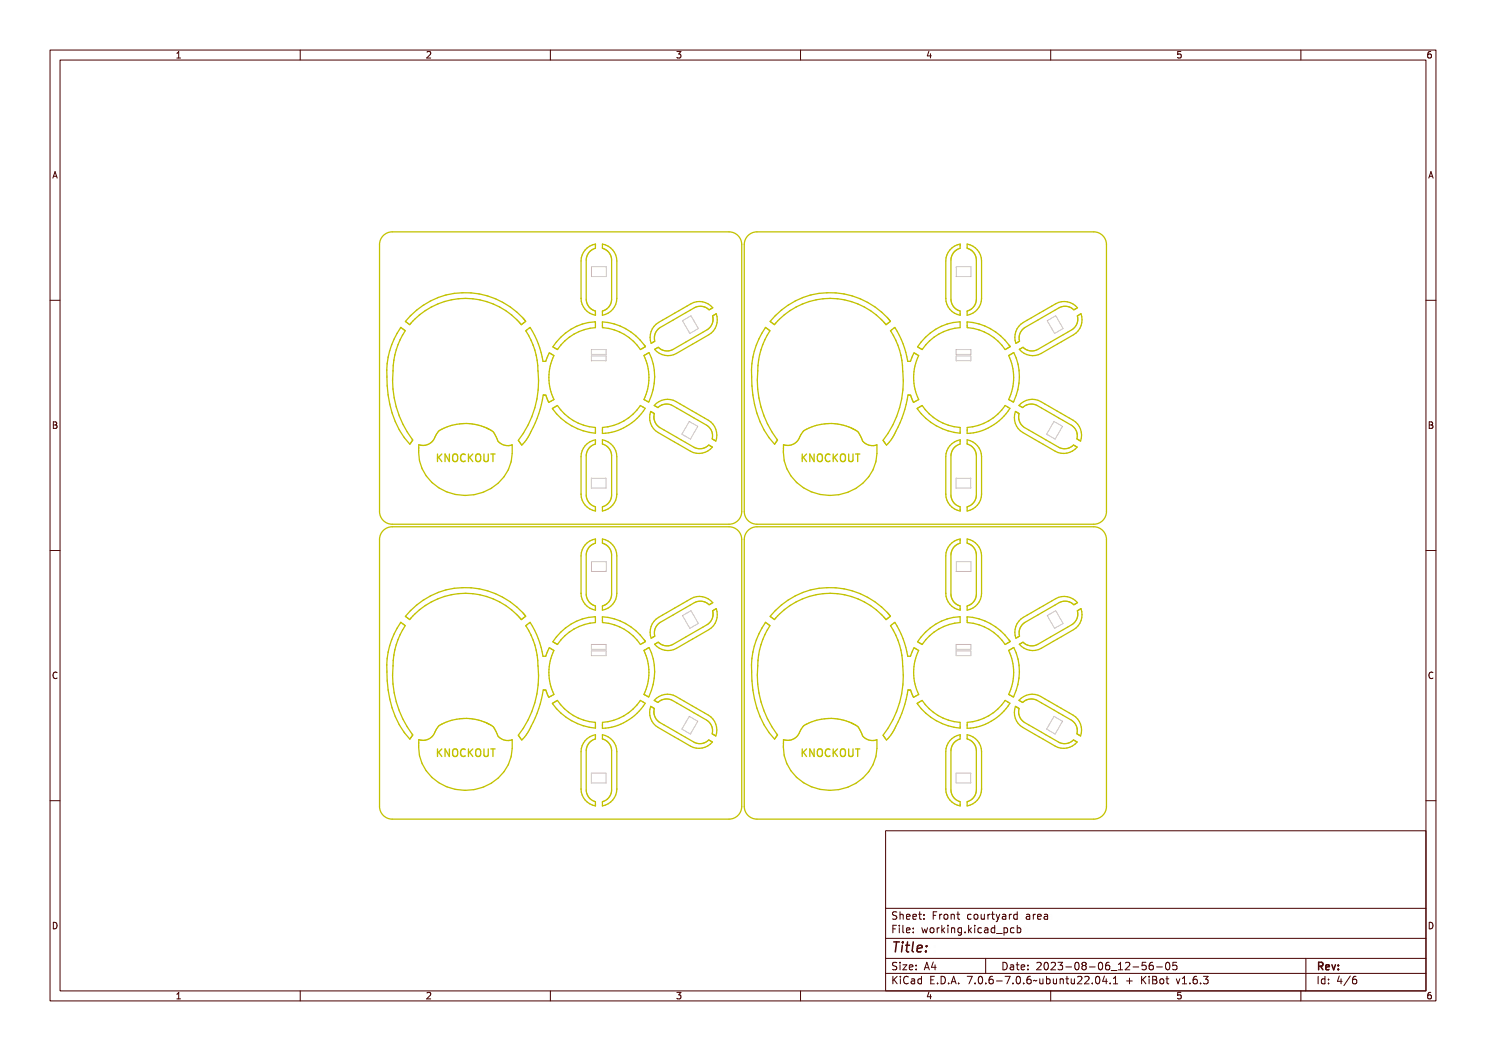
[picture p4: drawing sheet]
<svg xmlns="http://www.w3.org/2000/svg" width="297mm" height="210mm" viewBox="0 0 297 210" stroke-linecap="round" stroke-linejoin="round" font-family="sans-serif">
<defs><g id="words">
<text font-size="2.7" fill="#480000" x="178" y="190.3">Title:</text>
<g font-size="2" fill="#c2c200">
<text x="86.9" y="92.4">KNOCKOUT</text>
<text x="159.8" y="92.4">KNOCKOUT</text>
<text x="86.9" y="151.4">KNOCKOUT</text>
<text x="159.8" y="151.4">KNOCKOUT</text>
</g>
<g font-size="2" fill="#480000">
<text x="178" y="183.7">Sheet: Front courtyard area</text>
<text x="178" y="186.5">File: working.kicad_pcb</text>
<text x="178" y="193.9">Size: A4</text>
<text x="178" y="196.6">KiCad E.D.A. 7.0.6-7.0.6~ubuntu22.04.1 + KiBot v1.6.3</text>
<text x="200" y="193.9">Date: 2023-08-06_12-56-05</text>
<text x="263" y="196.6">Id: 4/6</text>
<text x="263" y="193.9">Rev:</text>
</g>
<g font-size="1.7" fill="#480000">
<text x="35" y="11.7">1</text>
<text x="85" y="11.7">2</text>
<text x="135" y="11.7">3</text>
<text x="185" y="11.7">4</text>
<text x="235" y="11.7">5</text>
<text x="285" y="11.7">6</text>
<text x="10.5" y="35.7">A</text>
<text x="285.5" y="35.7">A</text>
<text x="10.5" y="85.6">B</text>
<text x="285.5" y="85.6">B</text>
<text x="10.5" y="135.7">C</text>
<text x="285.5" y="135.7">C</text>
<text x="10.5" y="185.6">D</text>
<text x="285.5" y="185.6">D</text>
<text x="35" y="199.7">1</text>
<text x="85" y="199.7">2</text>
<text x="135" y="199.7">3</text>
<text x="185" y="199.7">4</text>
<text x="235" y="199.7">5</text>
<text x="285" y="199.7">6</text>
</g>
</g></defs>
<g fill="none" stroke="#c2c2c2" stroke-width=".2">
<path d="M118.2 53.3h3v2h-3zM191.1 53.3h3v2h-3zM118.2 69.8h2.9v1h-2.9zM118.2 71.1h2.9v1h-2.9zM136.4 64.1l1.7-1 1.5 2.5-1.7 1zM191.1 71.1h2.9v1h-2.9zM191.1 69.8h2.9v1h-2.9zM209.3 64.1l1.7-1 1.5 2.5-1.7 1zM118.2 95.6h2.9v1.9h-2.9zM137.8 84.2l1.7 1-1.5 2.5-1.7-.9zM191.1 95.6h2.9v1.9h-2.9zM210.7 84.2l1.7 1-1.5 2.5-1.7-.9z"/>
<path d="M118.2 112.2h3v2h-3zM191.1 112.2h3v2h-3zM118.2 128.8h2.9v.9h-2.9zM118.2 130h2.9v1h-2.9zM136.4 123l1.7-1 1.5 2.6-1.7 1zM191.1 128.8h2.9v.9h-2.9zM191.1 130h2.9v1h-2.9zM209.3 123l1.7-1 1.5 2.6-1.7 1zM118.2 154.5h2.9v2h-2.9zM137.8 143.1l1.7 1-1.5 2.6-1.7-1zM191.1 154.5h2.9v2h-2.9zM210.7 143.1l1.7 1-1.5 2.6-1.7-1z"/>
</g>
<g fill="none" stroke="#c2c200" stroke-width=".25">
<path d="M76.4 47.3a2.54 2.54 0 0 1 2-1h67.3a2.54 2.54 0 0 1 2.5 2.6v53.3a2.54 2.54 0 0 1-2.5 2.6h-67.3a2.54 2.54 0 0 1-2.5-2.6v-53.3v-.6zM116.1 59.6a3.5 3.5 0 0 0 2.9 3.4v-.9a2.48 2.48 0 0 1-1.8-2.3v-7.9a2.46 2.46 0 0 1 1.8-2.3v-.8a3.5 3.5 0 0 0-2.9 3.3v7.5M123.3 59.6a3.5 3.5 0 0 1-2.9 3.4v-.7a2.86 2.86 0 0 0 1.8-2.5v-7.9a2.46 2.46 0 0 0-1.8-2.3v-.8a3.5 3.5 0 0 1 2.9 3.3v7.5M149.3 47.3a2.53 2.53 0 0 1 2-1h67.3a2.54 2.54 0 0 1 2.5 2.6v53.3a2.54 2.54 0 0 1-2.5 2.6h-67.3a2.54 2.54 0 0 1-2.5-2.6v-53.3v-.6zM189 59.6a3.5 3.5 0 0 0 2.9 3.4v-.9a2.48 2.48 0 0 1-1.8-2.3v-7.9a2.46 2.46 0 0 1 1.8-2.3v-.8a3.5 3.5 0 0 0-2.9 3.3v7.5M196.2 59.6a3.5 3.5 0 0 1-2.9 3.4v-.7a2.86 2.86 0 0 0 1.8-2.5v-7.9a2.81 2.81 0 0 0-1.8-2.4v-.7a3.5 3.5 0 0 1 2.9 3.3v7.5M80.1 65.4l.9 .7a14.7 14.7 0 0 0-2.4 8.1 19.7 19.7 0 0 0 3.9 13.7l-.6 .9a19.6 19.6 0 0 1-4.6-13.6 15.4 15.4 0 0 1 2.8-9.8zM82 63.1a15.5 15.5 0 0 1 23.1 1.1l-.4 .3a.53 .53 0 0 1-.5 .3 .53 .53 0 0 1-.5-.5 14.5 14.5 0 0 0-21.8 .6l-.9-.7zM105.1 66.1l.9-.7a19.6 19.6 0 0 1 2.6 6.8h.5l.7-1.7 .9 .6a10 10 0 0 0 0 8.7l-1 .6-.4-.9a.52 .52 0 0 0-.7-.6 20.2 20.2 0 0 1-4.3 10l-.7-.9a19.9 19.9 0 0 0 3.9-15l-.1-.9a14.9 14.9 0 0 0-2.3-6zM112.1 67.3a10.4 10.4 0 0 1 6.9-3v1.2a10 10 0 0 0-7.6 4.3l-.9-.5zM120.4 64.3a11.4 11.4 0 0 1 8.6 5l-1 .5a10 10 0 0 0-7.6-4.3zM128.7 71l1-.5a11.2 11.2 0 0 1 0 9.8l-1-.5a10 10 0 0 0 0-8.8z"/>
<path d="M131.1 64.8l6.2-3.6a3.6 3.6 0 0 1 5.2 .3l-.2 .1a.65 .65 0 0 1-1.1-.1 2.54 2.54 0 0 0-2.4 0l-6.8 3.9a2.75 2.75 0 0 0-1.2 2.8l-.7 .4a3.5 3.5 0 0 1 1-3.8zM135.2 70.6a3.5 3.5 0 0 1-4.4-.8l.2-.1a.61 .61 0 0 1 1.1 .1l.2 .1a2.47 2.47 0 0 0 2.2-.1l6.8-3.9a2.81 2.81 0 0 0 1.2-2.8l.7-.4a3.5 3.5 0 0 1-1.5 4.2l-6.5 3.7M153 65.4l.9 .7a14.8 14.8 0 0 0-2.4 8.1 19.7 19.7 0 0 0 3.9 13.7l-.6 .9a19.6 19.6 0 0 1-4.6-13.6 15.5 15.5 0 0 1 2.8-9.8zM154.9 63.1a15.5 15.5 0 0 1 23.1 1.1l-.4 .3a.53 .53 0 0 1-.5 .3 .53 .53 0 0 1-.5-.5 14.5 14.5 0 0 0-21.8 .6l-.9-.7zM178 66.1l.9-.7a19.6 19.6 0 0 1 2.6 6.8h.5l.7-1.7 .9 .6a10 10 0 0 0 0 8.7l-1 .6-.4-.9a.52 .52 0 0 0-.7-.6 20.2 20.2 0 0 1-4.3 10l-.7-.9a20 20 0 0 0 3.9-15 14.8 14.8 0 0 0-2.4-6.9zM185 67.3a10.4 10.4 0 0 1 6.9-3v1.2a10 10 0 0 0-7.6 4.3l-.9-.5zM193.3 64.3a11.4 11.4 0 0 1 8.6 5l-1 .5a9.9 9.9 0 0 0-7.6-4.3zM201.6 71l1-.5a11.2 11.2 0 0 1 0 9.8l-1-.5a10 10 0 0 0 0-8.8zM201.8 69.1v.1M204 64.8l6.2-3.6a3.6 3.6 0 0 1 5.2 .3l-.2 .1a.65 .65 0 0 1-1.1-.1 2.54 2.54 0 0 0-2.4 0l-6.8 3.9a2.75 2.75 0 0 0-1.2 2.8l-.7 .4a3.5 3.5 0 0 1 1-3.8zM208.1 70.6a3.5 3.5 0 0 1-4.4-.8l.2-.1a.61 .61 0 0 1 1.1 .1l.2 .1a2.47 2.47 0 0 0 2.2-.1l6.8-3.9a2.82 2.82 0 0 0 1.2-2.8l.7-.4a3.5 3.5 0 0 1-1.5 4.2l-6.5 3.7M83.7 88.9a2.72 2.72 0 0 0 3.5-2.1 4.7 4.7 0 0 1 3.2-1.8 9.8 9.8 0 0 1 8.2 1.3l.4 .7a2.98 2.98 0 0 0 1.4 1.8l1.2 .2 .8-.1a9.2 9.2 0 0 1-11.5 9.9 8.9 8.9 0 0 1-7.2-9.9z"/>
<path d="M110.4 81.6l1-.6a10 10 0 0 0 7.6 4.4v1.2a11.8 11.8 0 0 1-8.6-5zM117 89.1a3.6 3.6 0 0 1 2-1.2v.8a2.48 2.48 0 0 0-1.8 2.4v7.8a2.51 2.51 0 0 0 1.8 2.4v.8a3.5 3.5 0 0 1-2.9-3.4v-7.4a3.4 3.4 0 0 1 .9-2.2zM120.4 87.9a3.5 3.5 0 0 1 2.9 3.4v7.4a3.5 3.5 0 0 1-2.9 3.4v-.8a2.47 2.47 0 0 0 1.8-2.4v-7.8a2.76 2.76 0 0 0-1.8-2.5zM120.4 85.4a10 10 0 0 0 7.6-4.4l1 .6a10.8 10.8 0 0 1-8.6 5zM130.1 82.2l.1 .1a.65 .65 0 0 1 .5 1v.3a2.57 2.57 0 0 0 1.2 1.8l6.8 4a2.48 2.48 0 0 0 3-.5l.7 .4a3.5 3.5 0 0 1-4.4 .9l-3.2-1.9a13.9 13.9 0 0 1-4.2-2.7 3.5 3.5 0 0 1-.5-3.4zM130.8 81a3.6 3.6 0 0 1 5.1-.3l4.9 2.8a3.7 3.7 0 0 1 2.3 4.6l-.2-.1a.75 .75 0 0 1-.5-1.1v-.1a2.52 2.52 0 0 0-1.2-1.8l-6.8-4a2.48 2.48 0 0 0-2.9 .4zM156.6 88.9a2.72 2.72 0 0 0 3.5-2.1 4.7 4.7 0 0 1 3.2-1.8 9.8 9.8 0 0 1 8.2 1.3l.4 .7a2.99 2.99 0 0 0 1.4 1.8l1.2 .2 .8-.1a9.2 9.2 0 0 1-11.5 9.9 8.9 8.9 0 0 1-7.2-9.9zM183.3 81.6l1-.6a10 10 0 0 0 7.6 4.4v1.2a11.8 11.8 0 0 1-8.6-5zM189.9 89.1a3.6 3.6 0 0 1 2-1.2v.8a2.48 2.48 0 0 0-1.8 2.4v7.8a2.51 2.51 0 0 0 1.8 2.4v.8a3.5 3.5 0 0 1-2.9-3.4v-7.4a3.4 3.4 0 0 1 .9-2.2zM193.3 87.9a3.5 3.5 0 0 1 2.9 3.4v7.4a3.5 3.5 0 0 1-2.9 3.4v-.8a2.47 2.47 0 0 0 1.8-2.4v-7.8a2.76 2.76 0 0 0-1.8-2.5zM193.3 85.4a10 10 0 0 0 7.6-4.4l1 .6a10.8 10.8 0 0 1-8.6 5zM203 82.2l.1 .1a.65 .65 0 0 1 .5 1v.3a2.56 2.56 0 0 0 1.2 1.8l6.8 4a2.48 2.48 0 0 0 3-.5l.7 .4a3.5 3.5 0 0 1-4.4 .9l-3.2-1.9a13.9 13.9 0 0 1-4.2-2.7 3.5 3.5 0 0 1-.5-3.4z"/>
<path d="M214.5 84a3.5 3.5 0 0 1 1.5 4.1l-.2-.1a.75 .75 0 0 1-.5-1.1v-.1a2.51 2.51 0 0 0-1.2-1.8l-6.8-4a2.48 2.48 0 0 0-2.9 .4l-.7-.4a3.6 3.6 0 0 1 5.1-.3l5.7 3.3M76.4 106.2a2.54 2.54 0 0 1 2-.9h67.3a2.54 2.54 0 0 1 2.5 2.5v53.3a2.54 2.54 0 0 1-2.5 2.6h-67.3a2.54 2.54 0 0 1-2.5-2.6v-53.3v-.6zM116.1 118.5a3.5 3.5 0 0 0 2.9 3.4v-.8a2.48 2.48 0 0 1-1.8-2.4v-7.8a2.46 2.46 0 0 1 1.8-2.4v-.8a3.5 3.5 0 0 0-2.9 3.4v7.5M123.3 118.5a3.5 3.5 0 0 1-2.9 3.4v-.7a2.85 2.85 0 0 0 1.8-2.5v-7.8a2.81 2.81 0 0 0-1.8-2.5v-.7a3.5 3.5 0 0 1 2.9 3.4v7.5M149.7 105.8l1-.5h.6h67.3a2.54 2.54 0 0 1 2.5 2.5v53.3a2.54 2.54 0 0 1-2.5 2.6h-67.3a2.54 2.54 0 0 1-2.5-2.6v-53.3a2.53 2.53 0 0 1 .9-2zM189 118.5a3.5 3.5 0 0 0 2.9 3.4v-.8a2.48 2.48 0 0 1-1.8-2.4v-7.8a2.46 2.46 0 0 1 1.8-2.4v-.8a3.5 3.5 0 0 0-2.9 3.4v7.5M196.2 118.5a3.5 3.5 0 0 1-2.9 3.4v-.7a2.85 2.85 0 0 0 1.8-2.5v-7.8a2.81 2.81 0 0 0-1.8-2.5v-.7a3.5 3.5 0 0 1 2.9 3.4v7.5M80.1 124.3l.9 .7a14.7 14.7 0 0 0-2.4 8.1 19.7 19.7 0 0 0 3.9 13.8l-.6 .8a19.6 19.6 0 0 1-4.6-13.6 15.4 15.4 0 0 1 2.8-9.8zM82 122.1a15.5 15.5 0 0 1 23.1 1l-.4 .3a.53 .53 0 0 1-.5 .3 .53 .53 0 0 1-.5-.4 14.5 14.5 0 0 0-21.8 .5l-.9-.6zM105.1 125l.9-.6a19.7 19.7 0 0 1 2.6 6.7h.5l.7-1.7 .9 .6a10 10 0 0 0 0 8.8l-1 .5-.4-.9a.52 .52 0 0 0-.7-.5 20.2 20.2 0 0 1-4.3 10l-.7-1a19.9 19.9 0 0 0 3.9-15l-.1-.9a14.9 14.9 0 0 0-2.3-6zM112.1 126.3a10.3 10.3 0 0 1 6.9-3.1v1.2a10 10 0 0 0-7.6 4.4l-.9-.6zM120.4 123.2a11.4 11.4 0 0 1 8.6 5l-1 .6a9.9 9.9 0 0 0-7.6-4.4z"/>
<path d="M128.7 130l1-.6a11.2 11.2 0 0 1 0 9.9l-1-.5a10 10 0 0 0 0-8.8zM128.9 128.1h.1M130.8 139.9a3.6 3.6 0 0 1 5.1-.3l4.9 2.8a3.7 3.7 0 0 1 2.3 4.7l-.2-.1a.75 .75 0 0 1-.5-1.1v-.2a2.52 2.52 0 0 0-1.2-1.8l-6.8-3.9a2.48 2.48 0 0 0-2.9 .4zM131.1 123.7l6.2-3.6a3.6 3.6 0 0 1 5.2 .3l-.2 .1a.65 .65 0 0 1-1.1 0 2.54 2.54 0 0 0-2.4-.1l-6.8 4a2.75 2.75 0 0 0-1.2 2.8l-.7 .3a3.5 3.5 0 0 1 1-3.8zM135.2 129.6a3.5 3.5 0 0 1-4.4-.9l.2-.1a.61 .61 0 0 1 1.1 .1l.2 .1a2.48 2.48 0 0 0 2.2 0l6.8-4a2.81 2.81 0 0 0 1.2-2.8l.7-.4a3.5 3.5 0 0 1-1.5 4.2l-6.5 3.8M153 124.3l.9 .7a14.8 14.8 0 0 0-2.4 8.1 19.7 19.7 0 0 0 3.9 13.8l-.6 .8a19.6 19.6 0 0 1-4.6-13.6 15.4 15.4 0 0 1 2.8-9.8zM154.9 122.1a15.5 15.5 0 0 1 23.1 1l-.4 .3a.53 .53 0 0 1-.5 .3 .53 .53 0 0 1-.5-.4 14.5 14.5 0 0 0-21.8 .5l-.9-.6zM178 125l.9-.6a19.7 19.7 0 0 1 2.6 6.7h.5l.7-1.7 .9 .6a10 10 0 0 0 0 8.8l-1 .5-.4-.9a.52 .52 0 0 0-.7-.5 20.2 20.2 0 0 1-4.3 10l-.7-1a19.9 19.9 0 0 0 3.9-15l-.1-.9a14.8 14.8 0 0 0-2.3-6zM185 126.3a10.3 10.3 0 0 1 6.9-3.1v1.2a10 10 0 0 0-7.6 4.4l-.9-.6zM201.6 130l1-.6a11.2 11.2 0 0 1 0 9.9l-1-.5a10 10 0 0 0 0-8.8zM201.7 127.9a11.4 11.4 0 0 0-8.4-4.7v1.2a9.9 9.9 0 0 1 7.6 4.4l.4-.2a.51 .51 0 0 0 .5-.5M201.7 127.9v.1"/>
<path d="M201.7 128l.1 .1M201.8 128.1h.1M204 123.7l6.2-3.6a3.6 3.6 0 0 1 5.2 .3l-.2 .1a.65 .65 0 0 1-1.1 0 2.54 2.54 0 0 0-2.4-.1l-6.8 4a2.75 2.75 0 0 0-1.2 2.8l-.7 .3a3.5 3.5 0 0 1 1-3.8zM208.1 129.6a3.5 3.5 0 0 1-4.4-.9l.2-.1a.61 .61 0 0 1 1.1 .1l.2 .1a2.48 2.48 0 0 0 2.2 0l6.8-4a2.82 2.82 0 0 0 1.2-2.8l.7-.4a3.5 3.5 0 0 1-1.5 4.2l-6.5 3.8M83.7 147.8a2.72 2.72 0 0 0 3.5-2 4.7 4.7 0 0 1 3.2-1.9 9.8 9.8 0 0 1 8.2 1.4l.4 .6a2.98 2.98 0 0 0 1.4 1.9 2.61 2.61 0 0 0 2 0 9.2 9.2 0 0 1-11.5 9.9 8.9 8.9 0 0 1-7.2-9.9zM110.4 140.6l1-.6a10 10 0 0 0 7.6 4.3v1.2a11.8 11.8 0 0 1-8.6-4.9zM116.1 157.7a3.5 3.5 0 0 0 2.9 3.3v-.8a2.48 2.48 0 0 1-1.8-2.3v-7.9a2.51 2.51 0 0 1 1.8-2.3v-.9a3.5 3.5 0 0 0-2.9 3.4v7.5M120.4 144.3a10 10 0 0 0 7.6-4.3l1 .5a10.8 10.8 0 0 1-8.6 5zM123.3 157.7a3.5 3.5 0 0 1-2.9 3.3v-.8a2.47 2.47 0 0 0 1.8-2.3v-7.9a2.46 2.46 0 0 0-1.8-2.3v-.9a3.5 3.5 0 0 1 2.9 3.4v7.5M130.1 141.1l.1 .2a.65 .65 0 0 1 .5 .9v.3a2.56 2.56 0 0 0 1.2 1.9l6.8 3.9a2.48 2.48 0 0 0 3-.5l.7 .5a3.5 3.5 0 0 1-4.4 .8l-3.2-1.9a13.9 13.9 0 0 1-4.2-2.6 3.5 3.5 0 0 1-.5-3.5zM156.6 147.8a2.73 2.73 0 0 0 3.5-2 4.7 4.7 0 0 1 3.2-1.9 9.8 9.8 0 0 1 8.2 1.4l.4 .6a2.99 2.99 0 0 0 1.4 1.9 2.62 2.62 0 0 0 2 0 9.2 9.2 0 0 1-11.5 9.9 8.9 8.9 0 0 1-7.2-9.9zM183.3 140.6l1-.6a10 10 0 0 0 7.6 4.3v1.2a11.8 11.8 0 0 1-8.6-4.9z"/>
<path d="M189 157.7a3.5 3.5 0 0 0 2.9 3.3v-.8a2.48 2.48 0 0 1-1.8-2.3v-7.9a2.51 2.51 0 0 1 1.8-2.3v-.9a3.5 3.5 0 0 0-2.9 3.4v7.5M193.3 144.3a10 10 0 0 0 7.6-4.3l1 .5a10.8 10.8 0 0 1-8.6 5zM196.2 157.7a3.5 3.5 0 0 1-2.9 3.3v-.8a2.47 2.47 0 0 0 1.8-2.3v-7.9a2.46 2.46 0 0 0-1.8-2.3v-.9a3.5 3.5 0 0 1 2.9 3.4v7.5M203 141.1l.1 .2a.65 .65 0 0 1 .5 .9v.3a2.56 2.56 0 0 0 1.2 1.9l6.8 3.9a2.48 2.48 0 0 0 3-.5l.7 .5a3.5 3.5 0 0 1-4.4 .8l-3.2-1.9a13.9 13.9 0 0 1-4.2-2.6 3.5 3.5 0 0 1-.5-3.5zM214.5 142.9a3.5 3.5 0 0 1 1.5 4.2l-.2-.1a.75 .75 0 0 1-.5-1.1v-.2a2.51 2.51 0 0 0-1.2-1.8l-6.8-3.9a2.48 2.48 0 0 0-2.9 .4l-.7-.5a3.6 3.6 0 0 1 5.1-.3l5.7 3.3"/>
</g>
<g fill="none" stroke="#c2c200" stroke-width=".27">
<path d="M87 91h.2v.6l.7-.6h.2l-.6 .6 .6 .8h-.2l-.5-.7-.2 .2v.5h-.2zM88.3 91h.2l.5 1.2v-1.2h.2v1.4h-.3l-.5-1.2v1.2h-.1zM89.7 91a.54 .54 0 0 1 .6 .1 .54 .54 0 0 1 .1 .6 .54 .54 0 0 1-.5 .8 .54 .54 0 0 1-.5-.8zM89.8 91.1a.57 .57 0 0 1 .4 .9l-.1 .3a.57 .57 0 0 1-.4-1zM90.8 91.1a.41 .41 0 0 1 .4-.2 .41 .41 0 0 1 .4 .3 .56 .56 0 0 0-.8 .4 .56 .56 0 0 0 .6 .7l.2-.1a.44 .44 0 0 1-.5 .3 .44 .44 0 0 1-.3-.4l-.1-.6zM91.9 91h.2v.6l.6-.6h.2l-.5 .6 .6 .8h-.3l-.5-.7-.1 .2v.5h-.2zM93.3 91a.54 .54 0 0 1 .6 .1 .54 .54 0 0 1 .2 .6 .54 .54 0 0 1-.5 .8 .54 .54 0 0 1-.5-.8zM93.4 91.1a.57 .57 0 0 1 .4 .9l-.1 .3a.57 .57 0 0 1-.4-1zM94.3 91h.2v1a.27 .27 0 0 0 .3 .3 .27 .27 0 0 0 .3-.3v-1h.2v.9a.48 .48 0 0 1-.5 .6 .48 .48 0 0 1-.5-.6zM95.4 91h1.2v.1h-.5v1.3h-.2v-1.3h-.5zM97.6 90.7v1.2l-.2 .3h-.4M98.1 90.7h.9"/>
<path d="M98.5 90.7v1.5M159.9 91h.2v.6l.7-.6h.2l-.6 .6 .6 .8h-.2l-.5-.7-.2 .2v.5h-.2zM161.2 91h.2l.5 1.2v-1.2h.2v1.4h-.3l-.5-1.2v1.2h-.1zM162.6 91a.54 .54 0 0 1 .6 .1 .54 .54 0 0 1 .1 .6 .54 .54 0 0 1-.5 .8 .54 .54 0 0 1-.5-.8zM162.7 91.1a.57 .57 0 0 1 .4 .9l-.1 .3a.57 .57 0 0 1-.4-1zM163.7 91.1a.41 .41 0 0 1 .4-.2 .41 .41 0 0 1 .4 .3 .56 .56 0 0 0-.8 .4 .56 .56 0 0 0 .6 .7l.2-.1a.44 .44 0 0 1-.5 .3 .44 .44 0 0 1-.4-.4v-.6zM164.8 91h.2v.6l.6-.6h.2l-.5 .6 .6 .8h-.3l-.5-.7-.1 .2v.5h-.2zM166.2 91a.54 .54 0 0 1 .6 .1 .54 .54 0 0 1 .2 .6 .54 .54 0 0 1-.5 .8 .54 .54 0 0 1-.5-.8zM166.3 91.1a.57 .57 0 0 1 .4 .9l-.1 .3a.57 .57 0 0 1-.4-1zM167.2 91h.2v1a.27 .27 0 0 0 .3 .3 .27 .27 0 0 0 .3-.3v-1h.2v.9a.48 .48 0 0 1-.5 .6 .48 .48 0 0 1-.5-.6zM168.3 91h1.2v.1h-.5v1.3h-.2v-1.3h-.5zM170.5 90.7v1.2l-.2 .3h-.4"/>
<path d="M171 90.7h.9M171.4 90.7v1.5M87 149.9h.2v.6l.7-.6h.2l-.6 .6 .6 .9h-.2l-.5-.8-.2 .2v.6h-.2zM88.3 149.9h.2l.5 1.2v-1.2h.2v1.5h-.3l-.5-1.3v1.3h-.1zM89.7 149.9a.54 .54 0 0 1 .6 .1 .54 .54 0 0 1 .1 .6 .54 .54 0 0 1-.5 .8 .54 .54 0 0 1-.5-.8zM89.8 150.1a.57 .57 0 0 1 .4 .9l-.1 .2a.57 .57 0 0 1-.4-.9zM90.8 150.1a.41 .41 0 0 1 .4-.3 .41 .41 0 0 1 .4 .3 .56 .56 0 0 0-.8 .4 .56 .56 0 0 0 .6 .7l.2-.1a.44 .44 0 0 1-.5 .3 .44 .44 0 0 1-.3-.4l-.1-.6zM91.9 149.9h.2v.6l.6-.6h.2l-.5 .6 .6 .9h-.3l-.5-.8-.1 .2v.6h-.2zM93.3 149.9a.54 .54 0 0 1 .6 .1 .54 .54 0 0 1 .2 .6 .54 .54 0 0 1-.5 .8 .54 .54 0 0 1-.5-.8zM93.4 150.1a.57 .57 0 0 1 .4 .9l-.1 .2a.57 .57 0 0 1-.4-.9zM94.3 149.9h.2v1a.27 .27 0 0 0 .3 .3 .27 .27 0 0 0 .3-.3v-1h.2v.9a.48 .48 0 0 1-.5 .6 .48 .48 0 0 1-.5-.6zM95.4 149.9h1.2v.2h-.5v1.3h-.2v-1.3h-.5z"/>
<path d="M97.6 149.6v1.3l-.2 .2-.4 .1M98.1 149.6h.9M98.5 149.6v1.6M159.9 149.9h.2v.6l.7-.6h.2l-.6 .6 .6 .9h-.2l-.5-.8-.2 .2v.6h-.2zM161.2 149.9h.2l.5 1.2v-1.2h.2v1.5h-.3l-.5-1.3v1.3h-.1zM162.6 149.9a.54 .54 0 0 1 .6 .1 .54 .54 0 0 1 .1 .6 .54 .54 0 0 1-.5 .8 .54 .54 0 0 1-.5-.8zM162.7 150.1a.57 .57 0 0 1 .4 .9l-.1 .2a.57 .57 0 0 1-.4-.9zM163.7 150.1a.41 .41 0 0 1 .4-.3 .41 .41 0 0 1 .4 .3 .56 .56 0 0 0-.8 .4 .56 .56 0 0 0 .6 .7l.2-.1a.44 .44 0 0 1-.5 .3 .44 .44 0 0 1-.4-.4v-.6zM164.8 149.9h.2v.6l.6-.6h.2l-.5 .6 .6 .9h-.3l-.5-.8-.1 .2v.6h-.2zM166.2 149.9a.54 .54 0 0 1 .6 .1 .54 .54 0 0 1 .2 .6 .54 .54 0 0 1-.5 .8 .54 .54 0 0 1-.5-.8zM166.3 150.1a.57 .57 0 0 1 .4 .9l-.1 .2a.57 .57 0 0 1-.4-.9zM167.2 149.9h.2v1a.27 .27 0 0 0 .3 .3 .27 .27 0 0 0 .3-.3v-1h.2v.9a.48 .48 0 0 1-.5 .6 .48 .48 0 0 1-.5-.6z"/>
<path d="M168.3 149.9h1.2v.2h-.5v1.3h-.2v-1.3h-.5zM170.5 149.6v1.3l-.2 .2-.4 .1M171 149.6h.9M171.4 149.6v1.6"/>
</g>
<g fill="none" stroke="#480000" stroke-width=".2">
<path d="M10 10h277v190h-277zM12 12h273v186h-273zM60 10v2M110 10v2M160 10v2M210 10v2M260 10v2M10 60h2M285 60h2M10 110h2M285 110h2M10 160h2"/>
<path d="M285 160h2M177 166h108v32h-108zM60 198v2M110 198v2M160 198v2M177 181.5h108M177 187.5h108M177 191.5h108M177 194.5h108M178.1 195.2h.2v.6l.6-.6h.3l-.6 .6 .6 .8h-.2l-.5-.7-.2 .2v.5h-.2zM178.2 185h.9v.2h-.7v.4h.6v.2h-.6v.7h-.2zM178.3 182.4l.5-.1h.2v.2a.31 .31 0 0 0-.5-.1 .31 .31 0 0 0 0 .5 .5 .5 0 0 1 .6 .6 .5 .5 0 0 1-.8 .2l-.1-.2a.34 .34 0 0 0 .4 .1 .34 .34 0 0 0 .1-.5 .47 .47 0 0 1-.5-.2 .47 .47 0 0 1 .1-.5z"/>
<path d="M178.3 192.5l.5-.1h.2v.2a.31 .31 0 0 0-.5-.1 .31 .31 0 0 0 0 .5 .5 .5 0 0 1 .6 .6 .5 .5 0 0 1-.8 .2l-.1-.2a.34 .34 0 0 0 .4 .1 .34 .34 0 0 0 .1-.5 .47 .47 0 0 1-.5-.2 .47 .47 0 0 1 .1-.5zM179.4 182.2h.2v.6a.35 .35 0 0 1 .4-.1 .35 .35 0 0 1 .2 .4v.6h-.2v-.8h-.4v.8h-.2zM179.5 185.4h.4v.9h.4v.2h-.9v-.2h.3v-.8h-.2zM179.5 192.8h.4v.9h.4v.1h-.9v-.1h.3v-.8h-.2zM179.5 195.6h.4v.9h.4v.1h-.9v-.1h.3v-.8h-.2zM179.7 184.9h.2v.3h-.2zM179.7 192.3h.2v.3h-.2zM179.7 195.1h.2v.3h-.2zM180.6 184.9h.4v1.3l.4 .1v.2l-.5-.2v-1.2h-.3zM180.6 192.8h.8l-.6 .9h.6v.1h-.8l.6-.9h-.6zM180.7 182.8l.1-.1a.49 .49 0 0 1 .5 0 .49 .49 0 0 1 .2 .5h-.8a.42 .42 0 0 0 .3 .4 .42 .42 0 0 0 .4-.1 .47 .47 0 0 1-.4 .3 .47 .47 0 0 1-.4-.3zM180.7 195.4a.4 .4 0 0 1 .4-.3 .4 .4 0 0 1 .4 .3 .56 .56 0 0 0-.8 .4 .56 .56 0 0 0 .5 .7l.3-.1a.43 .43 0 0 1-.5 .3 .43 .43 0 0 1-.4-.4v-.6z"/>
<path d="M180.8 182.9l.4-.1 .1 .3h-.6zM181.8 195.6l.3-.1a.43 .43 0 0 1 .5 .5v.6h-.1v-.1a.38 .38 0 0 1-.5 .2 .38 .38 0 0 1-.2-.5 .38 .38 0 0 1 .4-.2h.3a.35 .35 0 0 0-.3-.4 .35 .35 0 0 0-.4 .2zM181.9 182.8l.1-.1a.49 .49 0 0 1 .5 0 .49 .49 0 0 1 .2 .5h-.8a.42 .42 0 0 0 .3 .4 .42 .42 0 0 0 .5-.1 .47 .47 0 0 1-.5 .3 .47 .47 0 0 1-.4-.3zM181.9 185.5l.1-.1a.49 .49 0 0 1 .5 0 .49 .49 0 0 1 .2 .5h-.8a.42 .42 0 0 0 .3 .4 .42 .42 0 0 0 .5-.1 .47 .47 0 0 1-.5 .3 .47 .47 0 0 1-.4-.3zM181.9 192.9l.1-.1a.49 .49 0 0 1 .5 0 .49 .49 0 0 1 .2 .5h-.8a.42 .42 0 0 0 .3 .4 .42 .42 0 0 0 .5-.1 .47 .47 0 0 1-.5 .3 .47 .47 0 0 1-.4-.3zM182 196.2l.5-.1a.31 .31 0 0 1-.2 .4 .31 .31 0 0 1-.4-.1zM182 182.9l.4-.1 .1 .3h-.6zM182 185.6l.4-.1 .1 .3h-.6zM182 193l.4-.1 .1 .3h-.6zM183 195.7l.4-.2 .2 .2v-.6h.2v1.5h-.2v-.1a.42 .42 0 0 1-.5 .1 .42 .42 0 0 1-.2-.5zM183.2 195.8l.1-.1a.4 .4 0 0 1 .3 .4 .4 .4 0 0 1-.3 .4l-.2-.2zM183.2 182.3h.2v.4h.4v.1h-.4v.7l.4 .1v.1h-.4l-.1-.1-.1-.8h-.3v-.1h.3z"/>
<path d="M183.3 185.4h.2v.3h-.2zM183.3 186.2h.2v.3h-.2zM183.3 192.8h.2v.3h-.2zM183.3 193.6h.2v.2h-.2zM184.5 182.7h.2v.3h-.2zM184.5 183.5h.2v.2h-.2zM185.2 185.4h.2l.2 .8 .1-.5h.2l.2 .5 .1-.8h.2l-.2 1.1h-.2l-.2-.7-.2 .7h-.1zM185.4 195.2h.9v.2h-.7v.4h.6v.2h-.6v.5h.7v.1h-.9zM185.7 192.4h.2l.5 1.4h-.2l-.1-.3h-.5l-.1 .3h-.2zM185.8 192.6l.2 .7h-.4zM186.6 182.3h.9v.2h-.7v.4h.6v.2h-.6v.6h-.2zM186.8 185.6l.1-.1a.39 .39 0 0 1 .4 .4 .39 .39 0 0 1-.4 .4l-.1-.2z"/>
<path d="M186.9 196.4h.2v.2h-.2zM187.1 192.4h.2v.9h.2v.2h-.2v.3h-.2v-.3h-.6zM187.1 192.6v.7h-.4zM187.8 195.2a.76 .76 0 0 1 .9 .7 .76 .76 0 0 1-.9 .7zM188 195.4a.57 .57 0 0 1 .5 .5 .57 .57 0 0 1-.5 .6zM188 182.7h.2v.2v-.1a.29 .29 0 0 1 .3-.2 .29 .29 0 0 1 .3 .3 .37 .37 0 0 0-.5-.1 .37 .37 0 0 0-.1 .4v.5h-.2zM188 185.4h.2v.2v-.1a.29 .29 0 0 1 .3-.2 .29 .29 0 0 1 .3 .3 .37 .37 0 0 0-.5-.1 .37 .37 0 0 0-.1 .4v.6h-.2zM189.1 184.9h.1v.9l.5-.4h.2l-.4 .4 .5 .7h-.2l-.4-.6-.2 .1v.5h-.1zM189.2 182.9l.1-.1a.39 .39 0 0 1 .4 .4 .39 .39 0 0 1-.4 .4l-.1-.2zM189.3 196.4h.3v.2h-.3zM190.2 182.7h.2v.1a.35 .35 0 0 1 .4-.1 .35 .35 0 0 1 .3 .4v.6h-.2l-.1-.8h-.3l-.1 .8h-.2zM190.3 185.4h.4v.9h.4v.2h-.9v-.2h.4v-.8h-.3z"/>
<path d="M190.5 195.2h.3l.4 1.4h-.2l-.1-.3h-.5l-.1 .3h-.2zM190.6 184.9h.1v.3h-.1zM190.6 195.4l.2 .7h-.4zM191.4 185.4h.2v.1a.35 .35 0 0 1 .4-.1 .35 .35 0 0 1 .3 .4v.7h-.2l-.1-.9h-.3l-.1 .9h-.2zM191.7 182.3h.1v.4h.4v.1h-.4v.7l.4 .1v.1h-.4l-.1-.1v-.8h-.3v-.1h.3zM191.7 196.4h.3v.2h-.3zM192.7 185.5l.3-.2 .3 .2v-.1h.2v1a.53 .53 0 0 1-.8 .4v-.2a.36 .36 0 0 0 .4 .1 .36 .36 0 0 0 .2-.4l-.1 .1a.53 .53 0 0 1-.7-.3 .53 .53 0 0 1 .2-.6zM192.8 185.6l.1-.1a.39 .39 0 0 1 .4 .4 .39 .39 0 0 1-.4 .4l-.1-.2zM193.8 195.2h.9l-.5 1.4h-.2l.5-1.2h-.7zM194 182.8a.39 .39 0 0 1 .4-.2 .39 .39 0 0 1 .3 .3 .4 .4 0 0 0-.6 0 .4 .4 0 0 0 0 .6 .4 .4 0 0 0 .6 0 .45 .45 0 0 1-.6 .3 .45 .45 0 0 1-.3-.6zM194.1 186.2h.3v.3h-.3zM195.1 184.9h.2v.9l.4-.4h.3l-.5 .4 .5 .7h-.2l-.4-.6-.1 .1v.5h-.2z"/>
<path d="M195.2 182.9l.1-.1a.39 .39 0 0 1 .4 .4 .39 .39 0 0 1-.4 .4l-.1-.2zM195.3 196.4h.3v.2h-.3zM196.2 182.7h.2v.8l.2 .1 .3-.2v-.7h.2v1h-.2v-.1a.35 .35 0 0 1-.4 .2 .35 .35 0 0 1-.3-.5zM196.3 185.4h.5v.9h.3v.2h-.9v-.2h.4v-.8h-.3zM196.3 195.4a.57 .57 0 0 1 .7 0 .57 .57 0 0 1 .1 .8 .5 .5 0 0 1-.6 .5 .5 .5 0 0 1-.3-.8zM196.5 195.4a.61 .61 0 0 1 .4 1l-.1 .1a.61 .61 0 0 1-.4-1zM196.6 184.9h.2v.3h-.2zM197 191.5v3M197.6 185.5a.39 .39 0 0 1 .4-.2 .39 .39 0 0 1 .3 .3 .4 .4 0 0 0-.6 0 .4 .4 0 0 0 0 .6 .4 .4 0 0 0 .6 0 .45 .45 0 0 1-.6 .3 .45 .45 0 0 1-.3-.6zM197.6 182.7h.2v.2v-.1a.29 .29 0 0 1 .4-.2 .29 .29 0 0 1 .2 .3 .37 .37 0 0 0-.4-.1 .37 .37 0 0 0-.2 .4v.5h-.2zM197.7 196.4h.3v.2h-.3zM198.7 185.4l.2-.1a.43 .43 0 0 1 .6 .5v.7h-.2v-.2a.38 .38 0 0 1-.5 .2 .38 .38 0 0 1-.2-.5 .38 .38 0 0 1 .5-.2h.2a.35 .35 0 0 0-.3-.4 .35 .35 0 0 0-.3 .2z"/>
<path d="M198.7 195.4a.38 .38 0 0 1 .4-.3 .38 .38 0 0 1 .3 .3 .43 .43 0 0 0-.5 0 .43 .43 0 0 0-.1 .5 .46 .46 0 0 1 .7 .1 .46 .46 0 0 1-.2 .6 .46 .46 0 0 1-.7-.2zM198.8 186l.5-.1a.31 .31 0 0 1-.1 .4 .31 .31 0 0 1-.4-.1zM198.9 182.3h.2v.4h.4v.1h-.4v.7l.4 .1v.1h-.4l-.2-.1v-.8h-.3v-.1h.3zM199.8 182.7h.1l.4 .8 .3-.8h.2l-.3 .7a.68 .68 0 0 1-.7 .8l.4-.5zM199.9 185.5l.3-.2 .3 .2v-.6h.2v1.6h-.2v-.2a.42 .42 0 0 1-.5 .1 .42 .42 0 0 1-.2-.5zM200 196h.5v.2h-.5zM200 185.6l.1-.1a.39 .39 0 0 1 .4 .4 .39 .39 0 0 1-.4 .4l-.1-.2zM200.1 192.4a.76 .76 0 0 1 1 .7 .76 .76 0 0 1-1 .7zM200.3 192.6a.57 .57 0 0 1 .6 .5 .57 .57 0 0 1-.6 .6zM200.9 186.8l1.2 .1zM201 195.2h.9l-.5 1.4h-.2l.5-1.2h-.7zM201.1 182.7l.2-.1a.43 .43 0 0 1 .6 .5v.6h-.2v-.1a.38 .38 0 0 1-.5 .2 .38 .38 0 0 1-.2-.5 .38 .38 0 0 1 .5-.2h.2a.35 .35 0 0 0-.2-.4 .35 .35 0 0 0-.4 .2z"/>
<path d="M201.2 183.3l.5-.1a.31 .31 0 0 1-.1 .4 .31 .31 0 0 1-.4-.1zM201.4 192.8l.3-.1a.43 .43 0 0 1 .5 .5v.6h-.1v-.1a.38 .38 0 0 1-.5 .2 .38 .38 0 0 1-.2-.5 .38 .38 0 0 1 .4-.2h.3a.35 .35 0 0 0-.3-.4 .35 .35 0 0 0-.4 .2zM201.6 193.4l.5-.1a.31 .31 0 0 1-.2 .4 .31 .31 0 0 1-.4-.1zM202.2 185.4h.2v.1a.53 .53 0 0 1 .8 .3 .53 .53 0 0 1-.6 .7l-.2-.2v.6h-.2zM202.4 182.7h.2v.2l.1-.1a.29 .29 0 0 1 .3-.2 .29 .29 0 0 1 .2 .3 .37 .37 0 0 0-.4-.1 .37 .37 0 0 0-.2 .4v.5h-.2zM202.5 185.6l.1-.1a.4 .4 0 0 1 .4 .4 .4 .4 0 0 1-.4 .4l-.2-.2zM202.5 196.4h.3v.2h-.3zM202.8 192.4h.2v.4h.4v.1h-.4v.7l.4 .1v.1h-.4l-.2-.1v-.8h-.3v-.1h.3zM203.5 182.8l.3-.2 .3 .2v-.6h.2v1.5h-.2v-.1a.42 .42 0 0 1-.5 .1 .42 .42 0 0 1-.2-.5zM203.5 195.4a.57 .57 0 0 1 .8 0 .57 .57 0 0 1 0 .8 .5 .5 0 0 1-.6 .5 .5 .5 0 0 1-.3-.8zM203.6 185.5a.39 .39 0 0 1 .4-.2 .39 .39 0 0 1 .3 .3 .4 .4 0 0 0-.5 0 .4 .4 0 0 0 0 .6 .4 .4 0 0 0 .5 0 .45 .45 0 0 1-.6 .3 .45 .45 0 0 1-.2-.6zM203.6 182.9l.1-.1a.4 .4 0 0 1 .4 .4 .4 .4 0 0 1-.4 .4l-.1-.2z"/>
<path d="M203.7 195.4a.61 .61 0 0 1 .4 1l-.1 .1a.61 .61 0 0 1-.3-1zM203.9 192.9l.1-.1a.49 .49 0 0 1 .5 0 .49 .49 0 0 1 .2 .5h-.8a.42 .42 0 0 0 .3 .4 .42 .42 0 0 0 .5-.1 .47 .47 0 0 1-.5 .3 .47 .47 0 0 1-.4-.3zM204 193l.4-.1 .1 .3h-.6zM204.7 184.9h.1v.6a.53 .53 0 0 1 .8 .3 .53 .53 0 0 1-.6 .7l-.2-.2v.2h-.1zM204.9 185.6l.1-.1a.39 .39 0 0 1 .4 .4 .39 .39 0 0 1-.4 .4l-.1-.2zM204.9 196.4h.3v.2h-.3zM205.3 192.8h.2v.3h-.2zM205.3 193.6h.2v.2h-.2zM205.9 182.7l.3-.1a.43 .43 0 0 1 .5 .5v.6h-.2v-.1a.38 .38 0 0 1-.5 .2 .38 .38 0 0 1-.2-.5 .38 .38 0 0 1 .5-.2h.2a.35 .35 0 0 0-.2-.4 .35 .35 0 0 0-.4 .2zM205.9 195.4a.38 .38 0 0 1 .4-.3 .38 .38 0 0 1 .3 .3 .43 .43 0 0 0-.5 0 .43 .43 0 0 0-.1 .5 .46 .46 0 0 1 .7 .1 .46 .46 0 0 1-.2 .6 .46 .46 0 0 1-.6-.2zM206.1 183.3l.4-.1a.31 .31 0 0 1-.1 .4 .31 .31 0 0 1-.4-.1zM207 196l1-.1a.49 .49 0 0 1-.8 .1l-.2 .2z"/>
<path d="M207.2 182.7h.2v.2l.1-.1a.29 .29 0 0 1 .3-.2 .29 .29 0 0 1 .2 .3 .37 .37 0 0 0-.4-.1 .37 .37 0 0 0-.2 .4v.5h-.2zM207.4 192.5a.53 .53 0 0 1 .8 .1 .53 .53 0 0 1-.3 .7l-.3 .4h.7v.1h-.9l.3-.5a.4 .4 0 0 0 .3-.4 .4 .4 0 0 0-.3-.4l-.3 .2zM208.3 195.6h.1l.1 .8 .2 .1 .2-.2v-.7h.2v1h-.2v-.1a.35 .35 0 0 1-.4 .2 .35 .35 0 0 1-.2-.5zM208.3 182.8l.2-.1a.49 .49 0 0 1 .5 0 .49 .49 0 0 1 .2 .5h-.8a.42 .42 0 0 0 .3 .4 .42 .42 0 0 0 .4-.1 .47 .47 0 0 1-.4 .3 .47 .47 0 0 1-.4-.3zM208.5 182.9l.3-.1 .2 .3h-.6zM208.7 192.6a.57 .57 0 0 1 .7 0 .57 .57 0 0 1 .1 .8 .5 .5 0 0 1-.6 .5 .5 .5 0 0 1-.3-.8zM208.9 192.6a.61 .61 0 0 1 .3 1l-.1 .1a.61 .61 0 0 1-.3-1zM209.5 195.1h.2v.6a.53 .53 0 0 1 .7 .3 .53 .53 0 0 1-.6 .7l-.1-.2v.1h-.2zM209.5 182.7l.3-.1a.43 .43 0 0 1 .5 .5v.6h-.2v-.1a.38 .38 0 0 1-.5 .2 .38 .38 0 0 1-.2-.5 .38 .38 0 0 1 .5-.2h.2a.35 .35 0 0 0-.2-.4 .35 .35 0 0 0-.4 .2zM209.7 183.3l.4-.1a.31 .31 0 0 1-.1 .4 .31 .31 0 0 1-.4-.1zM209.7 195.8l.1-.1a.4 .4 0 0 1 .4 .4 .4 .4 0 0 1-.4 .4l-.1-.2zM209.8 192.5a.53 .53 0 0 1 .8 .1 .53 .53 0 0 1-.3 .7l-.3 .4h.7v.1h-.9l.3-.5a.4 .4 0 0 0 .3-.4 .4 .4 0 0 0-.3-.4l-.3 .2z"/>
<path d="M210 198v2M210.7 195.6h.2v.8l.2 .1 .2-.2v-.7h.2v1h-.2v-.1a.35 .35 0 0 1-.4 .2 .35 .35 0 0 1-.2-.5zM211 192.4a.46 .46 0 0 1 .6 0 .46 .46 0 0 1 .1 .6l-.1 .1a.47 .47 0 0 1 .2 .7 .47 .47 0 0 1-.7 0l-.1-.2a.35 .35 0 0 0 .5 .1 .35 .35 0 0 0 0-.5h-.3v-.2a.29 .29 0 0 0 .4-.1 .29 .29 0 0 0-.1-.4 .29 .29 0 0 0-.4 .1h-.1zM211.9 195.6h.2v.1a.35 .35 0 0 1 .4-.1 .35 .35 0 0 1 .2 .4v.6h-.2v-.8h-.4v.8h-.2zM212.4 193.2h.5v.2h-.5zM213.3 195.2h.2v.4h.4v.1h-.4v.7l.4 .1v.1h-.4l-.2-.1v-.8h-.3v-.1h.3zM213.5 192.6a.57 .57 0 0 1 .7 0 .57 .57 0 0 1 .1 .8 .5 .5 0 0 1-.6 .5 .5 .5 0 0 1-.3-.8zM213.7 192.6a.61 .61 0 0 1 .3 1v.1a.61 .61 0 0 1-.4-1zM214.3 195.6h.2v.8l.2 .1 .2-.2v-.7h.2v1h-.2v-.1a.35 .35 0 0 1-.4 .2 .35 .35 0 0 1-.2-.5zM214.7 192.5a.41 .41 0 0 1 .7-.1 .41 .41 0 0 1-.2 .7 .42 .42 0 0 1 .2 .6 .42 .42 0 0 1-.7 0 .42 .42 0 0 1 .2-.6l-.3-.2zM215.5 195.3a.53 .53 0 0 1 .8 .1 .53 .53 0 0 1-.3 .7l-.3 .4h.6v.1h-.9l.4-.5a.4 .4 0 0 0 .3-.4 .4 .4 0 0 0-.3-.4l-.3 .2zM216 193.2h.5v.2h-.5z"/>
<path d="M216.7 195.3a.53 .53 0 0 1 .8 .1 .53 .53 0 0 1-.3 .7l-.3 .4h.6v.1h-.9l.4-.5a.4 .4 0 0 0 .3-.4 .4 .4 0 0 0-.3-.4l-.3 .2zM217.1 192.6a.57 .57 0 0 1 .7 0 .57 .57 0 0 1 .1 .8 .5 .5 0 0 1-.6 .5 .5 .5 0 0 1-.3-.8zM217.3 192.6a.61 .61 0 0 1 .3 1v.1a.61 .61 0 0 1-.4-1zM218.2 196.4h.2v.2h-.2zM218.3 192.6a.38 .38 0 0 1 .4-.3 .38 .38 0 0 1 .3 .3 .43 .43 0 0 0-.5 0 .43 .43 0 0 0-.1 .5 .46 .46 0 0 1 .6 .1 .46 .46 0 0 1-.1 .6 .46 .46 0 0 1-.7-.2zM219.2 195.4a.57 .57 0 0 1 .7 0 .57 .57 0 0 1 .1 .8 .5 .5 0 0 1-.7 .5 .5 .5 0 0 1-.3-.8zM219.2 194.2l1.3 .1zM219.4 195.4a.61 .61 0 0 1 .3 1l-.1 .1a.61 .61 0 0 1-.3-1zM220.7 192.5l.5-.1v1.3h.3v.1h-.8v-.1h.3v-1.1h-.3zM220.8 195.2h.2v.9h.2v.2h-.2v.3h-.2v-.3h-.6zM220.8 195.4v.7h-.4zM221.8 196.4h.2v.2h-.2z"/>
<path d="M221.8 192.5a.53 .53 0 0 1 .8 .1 .53 .53 0 0 1-.3 .7l-.3 .4h.7v.1h-.9l.3-.5a.4 .4 0 0 0 .4-.4 .4 .4 0 0 0-.4-.4l-.3 .2zM222.8 195.3l.5-.1v1.3h.3v.1h-.8v-.1h.3v-1.1h-.3zM223.2 193.2h.5v.2h-.5zM224.3 192.4h.7v.2h-.6v.3a.53 .53 0 0 1 .7 .7 .53 .53 0 0 1-.9 .2v-.2a.38 .38 0 0 0 .5 .1 .38 .38 0 0 0 .1-.5 .38 .38 0 0 0-.5-.1zM225.4 195.5h.2v.4h.4v.2h-.4v.4h-.2v-.4h-.4v-.2h.4zM225.5 192.6a.38 .38 0 0 1 .4-.3 .38 .38 0 0 1 .3 .3 .43 .43 0 0 0-.5 0 .43 .43 0 0 0-.1 .5 .46 .46 0 0 1 .7 .1 .46 .46 0 0 1-.2 .6 .46 .46 0 0 1-.7-.2zM226.8 193.2h.5v.2h-.5zM227.5 195.2h.2v.6l.6-.6h.2l-.6 .6 .6 .8h-.2l-.5-.7-.1 .2v.5h-.2zM227.9 192.6a.57 .57 0 0 1 .8 0 .57 .57 0 0 1 0 .8 .5 .5 0 0 1-.6 .5 .5 .5 0 0 1-.3-.8zM228.2 192.6a.61 .61 0 0 1 .3 1l-.1 .1a.61 .61 0 0 1-.3-1zM228.8 195.6h.4v.9h.4v.1h-.9v-.1h.4v-.8h-.3zM229.1 195.1h.1v.3h-.1z"/>
<path d="M229.1 192.4h.7v.2h-.5v.3a.53 .53 0 0 1 .6 .7 .53 .53 0 0 1-.9 .2v-.2a.38 .38 0 0 0 .6 .1 .38 .38 0 0 0 0-.5 .38 .38 0 0 0-.5-.1zM229.9 195.2h.4a.35 .35 0 0 1 .5 .2 .35 .35 0 0 1-.3 .5 .41 .41 0 0 1 .3 .5 .41 .41 0 0 1-.5 .2h-.4zM230.1 196h.2a.27 .27 0 0 1 .3 .2 .27 .27 0 0 1-.3 .3h-.2zM230.1 195.4h.2a.23 .23 0 0 1 .3 .2 .23 .23 0 0 1-.3 .2h-.2zM231.2 193.2h1.1M231.3 195.8l.1-.1a.39 .39 0 0 1 .4 .4 .39 .39 0 0 1-.4 .4l-.1-.2zM232.6 195.2h.1v.4h.4v.1h-.4l.1 .7 .3 .1v.1h-.3l-.2-.1v-.8h-.3v-.1h.3zM233.2 192.4l.1-.1a.8 .8 0 0 1 .5 .7 .8 .8 0 0 1-.5 .8 1 1 0 0 1-.1-1.4zM234.6 195.6h.2l.3 .9 .4-.9h.2l-.4 1h-.3zM235.2 192.3h-.7l-.1 .7 .2-.1h.5l.1 .2v.5l-.2 .2-.6-.2M236 195.3l.5-.1v1.3h.3v.1h-.8v-.1h.3v-1.1h-.3zM237.4 196.4h.3v.2h-.3z"/>
<path d="M238.4 195.4a.38 .38 0 0 1 .4-.3 .38 .38 0 0 1 .3 .3 .43 .43 0 0 0-.5 0 .43 .43 0 0 0-.1 .5 .46 .46 0 0 1 .7 .1 .46 .46 0 0 1-.2 .6 .46 .46 0 0 1-.7-.2zM239.8 196.4h.3v.2h-.3zM240.7 195.2a.46 .46 0 0 1 .6 0 .46 .46 0 0 1 .1 .6l-.1 .1a.47 .47 0 0 1 .2 .7 .47 .47 0 0 1-.7 0l-.1-.2a.35 .35 0 0 0 .5 .1 .35 .35 0 0 0 0-.5l-.3-.1v-.1a.29 .29 0 0 0 .4-.1 .29 .29 0 0 0-.1-.4 .29 .29 0 0 0-.4 .1h-.1zM260 198v2M261 191.5v6.5M263.2 195.2h.8v.2h-.3v1.1h.3v.1h-.8v-.1h.3v-1.1h-.3zM264.4 195.7l.3-.2 .3 .2v-.6h.2v1.5h-.2v-.1a.42 .42 0 0 1-.5 .1 .42 .42 0 0 1-.2-.5zM264.6 195.8l.1-.1a.4 .4 0 0 1 .3 .4 .4 .4 0 0 1-.3 .4l-.2-.2zM265.9 195.6h.2v.3h-.2zM265.9 196.4h.2v.2h-.2zM268.5 195.2h.2v.9h.2v.2h-.2v.3h-.2v-.3h-.6zM268.5 195.4v.7h-.4z"/>
<path d="M269.9 195.2h.2l-.8 1.6h-.2zM270.5 195.4a.38 .38 0 0 1 .4-.3 .38 .38 0 0 1 .3 .3 .43 .43 0 0 0-.5 0 .43 .43 0 0 0-.2 .5 .46 .46 0 0 1 .7 .1 .46 .46 0 0 1-.2 .6 .46 .46 0 0 1-.6-.2z"/>
<circle cx="187" cy="185.9" r=".53"/>
<circle cx="189.4" cy="183.2" r=".53"/>
<circle cx="195.4" cy="183.2" r=".53"/>
<circle cx="196.7" cy="195.9" r=".13"/>
<circle cx="199.1" cy="196.2" r=".32"/>
<circle cx="203.9" cy="195.9" r=".13"/>
<circle cx="206.3" cy="196.2" r=".32"/>
<circle cx="209" cy="193.1" r=".13"/>
<circle cx="213.8" cy="193.1" r=".13"/>
<circle cx="215" cy="193.4" r=".29"/>
<circle cx="215" cy="192.8" r=".25"/>
<circle cx="217.4" cy="193.1" r=".13"/>
<circle cx="218.7" cy="193.4" r=".32"/>
<circle cx="219.5" cy="195.9" r=".13"/>
<circle cx="225.9" cy="193.4" r=".32"/>
<circle cx="228.3" cy="193.1" r=".13"/>
<circle cx="231.5" cy="196.1" r=".53"/>
<circle cx="238.8" cy="196.2" r=".32"/>
<circle cx="270.9" cy="196.2" r=".32"/>
</g>
<g fill="none" stroke="#480000" stroke-width=".3">
<path d="M178.1 188.4h1.4v.2h-.6v1.7h-.2v-1.7h-.6zM179.9 188.8h.7v1.3h.4v.2h-1.2v-.2h.5v-1.1h-.4zM180.3 188.3h.3v.3h-.3zM181.8 188.4h.2v.4h.6v.2h-.6v1l.6 .1v.2a.55 .55 0 0 1-.8-.5v-.8h-.4v-.2h.4zM183 188.3h.6l.1 1.6 .1 .2h.4v.2a.54 .54 0 0 1-.8-.5v-1.4h-.4zM184.8 189a.65 .65 0 0 1 .8-.1 .65 .65 0 0 1 .3 .7h-1.1a.56 .56 0 0 0 .4 .5 .56 .56 0 0 0 .6-.1v.2a.81 .81 0 0 1-1.1-.1 .81 .81 0 0 1 .1-1.1zM185 189.1l.4-.1 .2 .4h-.8zM186.7 188.9h.3v.4h-.3zM186.7 189.9h.3v.4h-.3zM263.1 192.4a.73 .73 0 0 1 .9 .2v.3l-.3 .3 .5 .6h-.2l-.3-.4-.2-.2h-.2v.6h-.2zM263.3 192.6h.2a.26 .26 0 0 1 .3 .2 .26 .26 0 0 1-.2 .3h-.3zM264.5 192.9l.1-.1a.49 .49 0 0 1 .5 0 .49 .49 0 0 1 .2 .5h-.8a.42 .42 0 0 0 .3 .4 .42 .42 0 0 0 .4-.1 .47 .47 0 0 1-.4 .3 .47 .47 0 0 1-.4-.3z"/>
<path d="M264.6 193l.3-.1 .2 .3h-.6zM265.5 192.8h.2l.3 .9 .3-.9h.2l-.4 1h-.2zM267.1 192.8h.2v.3h-.2zM267.1 193.6h.2v.2h-.2z"/>
</g>
<use href="#words"/>
</svg>
